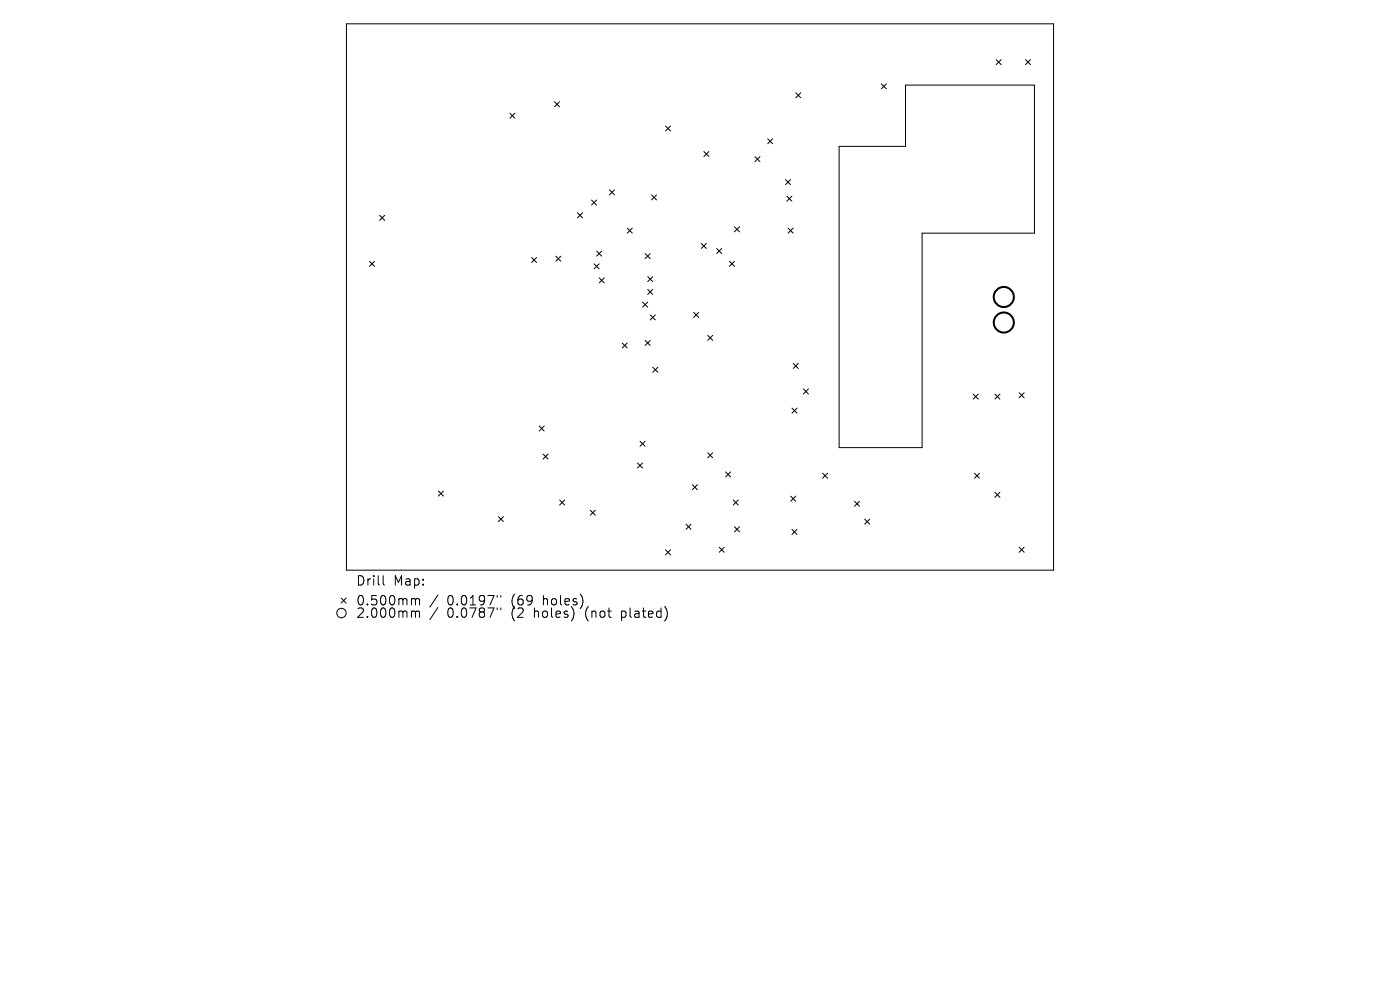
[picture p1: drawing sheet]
<svg xmlns="http://www.w3.org/2000/svg" width="297mm" height="210mm" viewBox="0 0 297 210" stroke-linecap="round" stroke-linejoin="round" font-family="sans-serif">
<defs><g id="words">
<g font-size="2.8">
<text x="75.4" y="124.5">Drill</text>
<text x="83.4" y="124.5">Map:</text>
<text x="75.4" y="128.7">0.500mm</text>
<text x="75.4" y="131.3">2.000mm</text>
<text x="94.9" y="128.7">0.0197&quot;</text>
<text x="94.9" y="131.3">0.0787&quot;</text>
<text x="108.6" y="128.7">(69</text>
<text x="108.6" y="131.3">(2</text>
<text x="113.6" y="131.3">holes)</text>
<text x="115.5" y="128.7">holes)</text>
<text x="124.6" y="131.3">(not</text>
<text x="132.4" y="131.3">plated)</text>
</g>
</g></defs>
<g fill="none" stroke="#000" stroke-width=".21">
<path d="M73.5 5.1h150v115.9h-150zM168.8 19.7l1.1 1.1M169.9 19.7l-1.1 1.1M187 17.8l1 1.1M188 17.8l-1 1.1M211.3 12.6l1.1 1.1M212.4 12.6l-1.1 1.1M217.6 12.6l1 1.1M218.6 12.6l-1 1.1M108.2 24l1 1.1M109.2 24l-1 1.1M117.6 21.6l1.1 1"/>
<path d="M118.7 21.6l-1.1 1M141.2 26.7l1.1 1.1M142.3 26.7l-1.1 1.1M149.3 32.1l1.1 1.1M150.4 32.1l-1.1 1.1M160.2 33.2l1 1.1M161.2 33.2l-1 1.1M162.9 29.4l1 1.1M163.9 29.4l-1 1.1M166.7 38.1l1 1.1M167.7 38.1l-1 1.1M178 31h14.1v-12.9h27.3v31.4h-23.8v45.5h-17.6z"/>
<path d="M78.4 55.4l1 1.1M79.4 55.4l-1 1.1M80.5 45.7l1.1 1M81.6 45.7l-1.1 1M112.8 54.6l1 1.1M113.8 54.6l-1 1.1M117.9 54.3l1.1 1.1M119 54.3l-1.1 1.1M122.5 45.1l1.1 1.1M123.6 45.1l-1.1 1.1M125.5 42.4l1.1 1.1M126 56l1.1 1"/>
<path d="M126.6 42.4l-1.1 1.1M126.6 53.3l1 1M127.1 56l-1.1 1M127.1 58.9l1.1 1.1M127.6 53.3l-1 1M128.2 58.9l-1.1 1.1M129.3 40.3l1 1M130.3 40.3l-1 1M133.1 48.4l1 1.1M134.1 48.4l-1 1.1M136.9 53.8l1 1.1M137.4 58.7l1.1 1"/>
<path d="M137.9 53.8l-1 1.1M138.2 41.3l1.1 1.1M138.5 58.7l-1.1 1M139.3 41.3l-1.1 1.1M148.8 51.6l1 1.1M149.8 51.6l-1 1.1M152 52.7l1.1 1.1M153.1 52.7l-1.1 1.1M154.7 55.4l1.1 1.1M155.8 55.4l-1.1 1.1M155.8 48.1l1.1 1.1M156.9 48.1l-1.1 1.1"/>
<path d="M166.9 41.6l1.1 1.1M167.2 48.4l1.1 1.1M168 41.6l-1.1 1.1M168.3 48.4l-1.1 1.1M132 72.8l1.1 1M133.1 72.8l-1.1 1M136.3 64.1l1.1 1.1M136.9 72.2l1 1.1M137.4 64.1l-1.1 1.1M137.4 61.4l1.1 1.1M137.9 72.2l-1 1.1M137.9 66.8l1.1 1.1"/>
<path d="M138.5 61.4l-1.1 1.1M138.5 77.9l1.1 1.1M139 66.8l-1.1 1.1M139.6 77.9l-1.1 1.1M147.2 66.3l1 1M148.2 66.3l-1 1M150.1 71.1l1.1 1.1M151.2 71.1l-1.1 1.1M168.3 77.1l1 1.1M169.3 77.1l-1 1.1M114.4 90.4l1.1 1M115.2 96.3l1.1 1.1"/>
<path d="M115.5 90.4l-1.1 1M116.3 96.3l-1.1 1.1M135.2 98.2l1.1 1.1M135.8 93.6l1 1.1M136.3 98.2l-1.1 1.1M136.8 93.6l-1 1.1M150.1 96l1.1 1.1M151.2 96l-1.1 1.1M168 86.6l1.1 1M169.1 86.6l-1.1 1M170.4 82.5l1.1 1.1M171.5 82.5l-1.1 1.1"/>
<path d="M206.5 83.6l1 1.1M207.5 83.6l-1 1.1M211.1 83.6l1 1.1M212.1 83.6l-1 1.1M216.2 83.3l1.1 1.1M217.3 83.3l-1.1 1.1M93 104.2l1.1 1M94.1 104.2l-1.1 1M105.7 109.6l1.1 1.1M106.8 109.6l-1.1 1.1M118.7 106.1l1.1 1M119.8 106.1l-1.1 1"/>
<path d="M125.2 108.2l1.1 1.1M126.3 108.2l-1.1 1.1M141.2 116.6l1.1 1.1M142.3 116.6l-1.1 1.1M145.5 111.2l1.1 1.1M146.6 111.2l-1.1 1.1M146.9 102.8l1.1 1.1M148 102.8l-1.1 1.1M152.6 116.1l1 1.1M153.6 116.1l-1 1.1M153.9 100.1l1.1 1.1M155 100.1l-1.1 1.1"/>
<path d="M155.6 106.1l1 1M155.8 111.8l1.1 1M156.6 106.1l-1 1M156.9 111.8l-1.1 1M167.7 105.3l1.1 1M168 112.3l1.1 1.1M168.8 105.3l-1.1 1M169.1 112.3l-1.1 1.1M174.5 100.4l1.1 1M175.6 100.4l-1.1 1M181.3 106.3l1 1.1M182.3 106.3l-1 1.1"/>
<path d="M183.4 110.1l1.1 1.1M184.5 110.1l-1.1 1.1M206.7 100.4l1.1 1M207.8 100.4l-1.1 1M211.1 104.4l1 1.1M212.1 104.4l-1 1.1M216.2 116.1l1.1 1.1M217.3 116.1l-1.1 1.1M72.4 126.9l1 1M73.4 126.9l-1 1M81.3 122.1v1.7l.3 .3M87.6 127l.4 .1 .1 .2"/>
<path d="M87.6 129.6h.3l.2 .3M88.1 127.3l.3-.3 .5 .1 .1 1.2M88.1 127.3v1M88.1 129.9v1.1M88.1 129.9l.3-.3 .5 .1 .1 1.3M92.9 126.2l-1.7 2.6M92.9 128.9l-1.7 2.5M105.5 126.3v.4M105.5 129v.3M106.2 126.3v.4M106.2 129v.3"/>
<circle cx="72.4" cy="130" r="1"/>
</g>
<g fill="none" stroke="#000" stroke-width=".43">
<circle cx="212.9" cy="63" r="2.13"/>
<circle cx="212.9" cy="68.4" r="2.13"/>
</g>
<use href="#words"/>
</svg>
